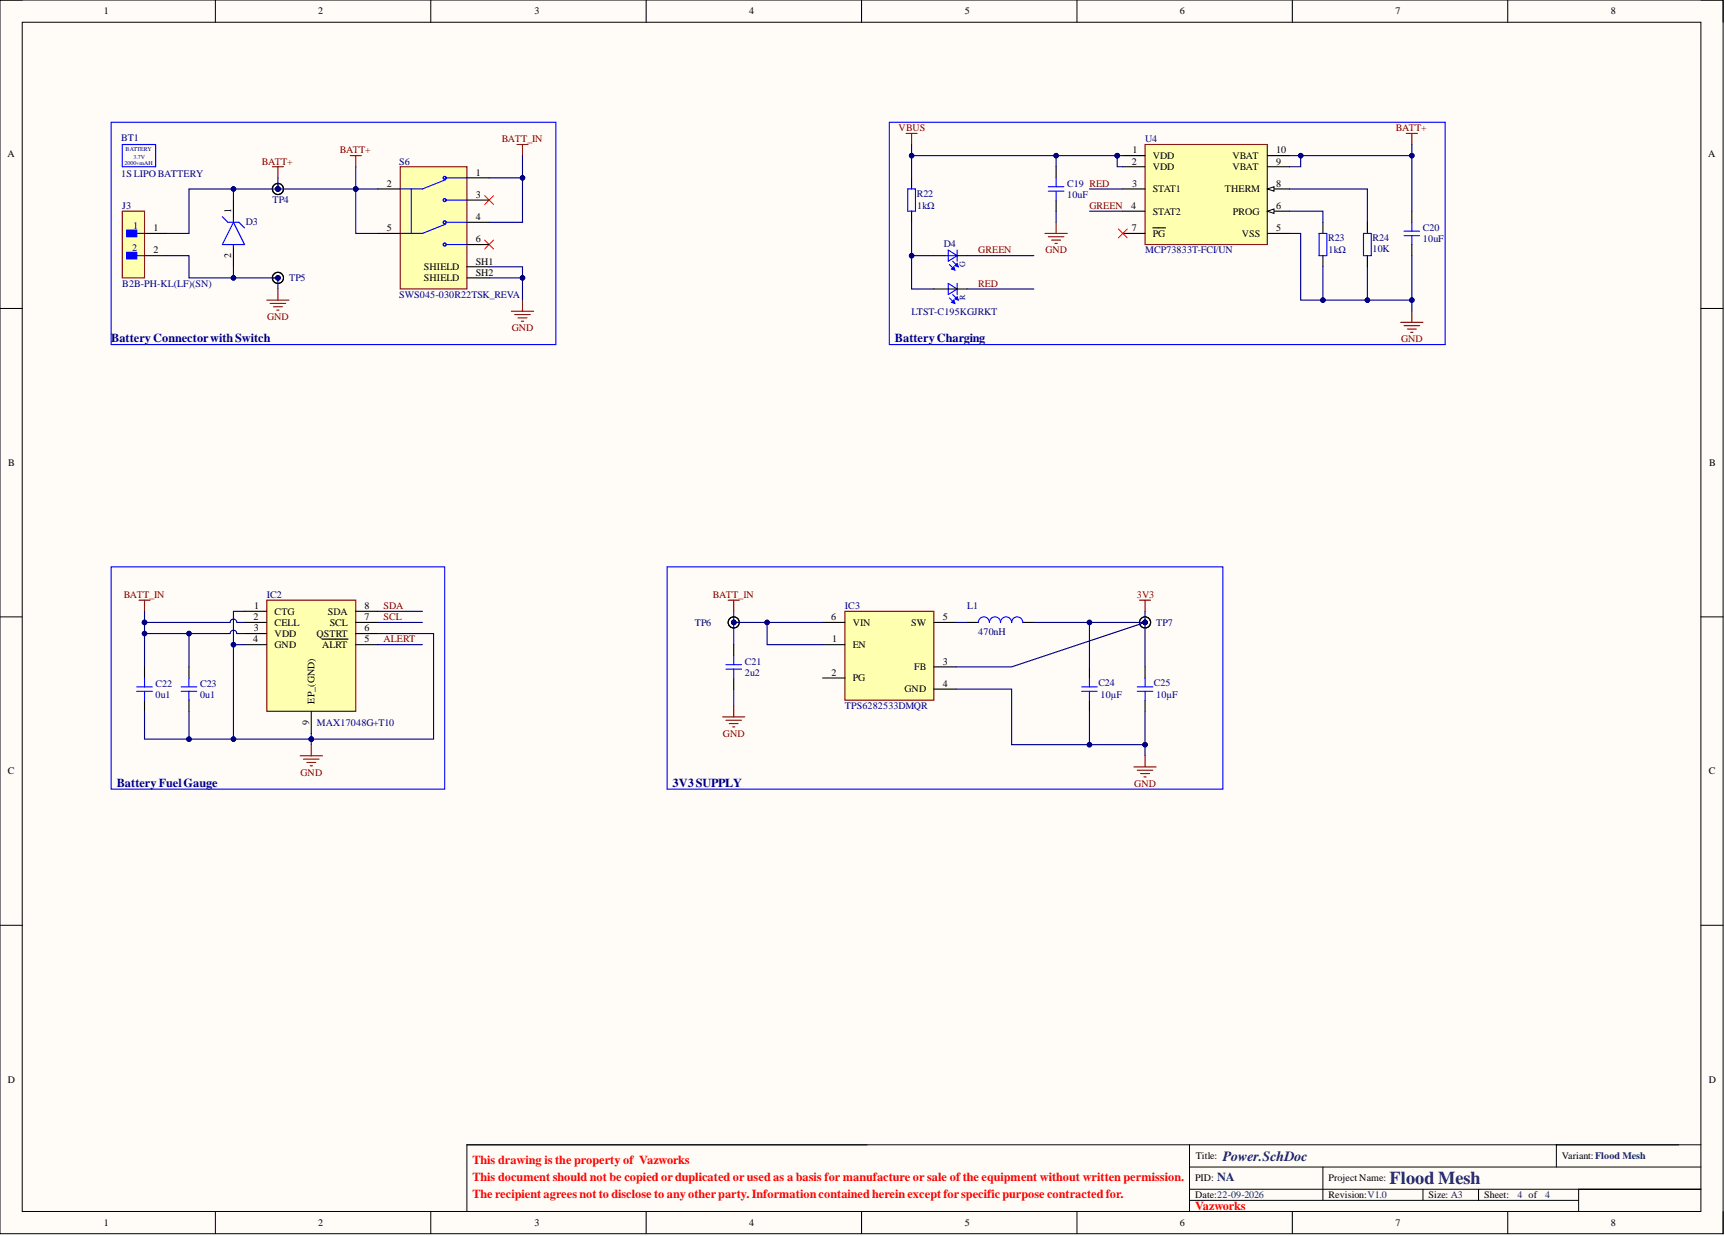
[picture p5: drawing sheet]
<svg xmlns="http://www.w3.org/2000/svg" width="393mm" height="282mm" viewBox="0 0 393 282" stroke-linecap="round" stroke-linejoin="round" font-family="sans-serif">
<defs><g id="words">
<text font-size="4.1" fill="#073763" x="316.9" y="270">Flood Mesh</text>
<text font-size="3.2" fill="#073763" x="278.8" y="264.7">Power.SchDoc</text>
<g font-size="2.8" fill="#000080">
<text x="25.3" y="78">BatteryConnectorwithSwitch</text>
<text x="204.1" y="78">BatteryCharging</text>
<text x="26.6" y="179.4">BatteryFuelGauge</text>
<text x="153.4" y="179.4">3V3SUPPLY</text>
</g>
<g font-size="2.8" fill="#f00">
<text x="107.7" y="265.5">This drawing is the property of Vazworks</text>
<text x="107.7" y="269.4">This document should not be copied or duplicated or used as a basis for manufacture or sale ofthe equipment without written permission.</text>
<text x="107.7" y="273.2">The recipient agrees not to disclose to any otherparty. Information contained herein except forspecific purpose contracted for.</text>
<text x="272.5" y="275.9">Vazworks</text>
</g>
<text font-size="2.8" fill="#073763" x="277.6" y="269.4">NA</text>
<g font-size="2.3">
<text x="23.7" y="3.3">1</text>
<text x="72.6" y="3.3">2</text>
<text x="121.8" y="3.3">3</text>
<text x="170.9" y="3.3">4</text>
<text x="220" y="3.3">5</text>
<text x="269" y="3.3">6</text>
<text x="318.2" y="3.3">7</text>
<text x="367.3" y="3.3">8</text>
<text x="1.7" y="35.9">A</text>
<text x="258.2" y="35">1</text>
<text x="291" y="35">10</text>
<text x="389.5" y="35.9">A</text>
<text x="108.5" y="40.1">1</text>
<text x="258.1" y="37.5">2</text>
<text x="262.9" y="36.3">VDD</text>
<text x="262.9" y="38.8">VDD</text>
<text x="281" y="38.8">VBAT</text>
<text x="281" y="36.3">VBAT</text>
<text x="291" y="37.5">9</text>
<text x="88.2" y="42.6">2</text>
<text x="108.5" y="45.1">3</text>
<text x="258" y="47.7">4</text>
<text x="258.1" y="42.6">3</text>
<text x="262.9" y="43.9">STAT1</text>
<text x="279.3" y="43.9">THERM</text>
<text x="291" y="47.7">6</text>
<text x="291" y="42.6">8</text>
<text x="35" y="52.7">1</text>
<text x="52.7" y="48.7" transform="rotate(-90 52.7 48.7)">1</text>
<text x="88.2" y="52.7">5</text>
<text x="108.5" y="50.2">4</text>
<text x="258.1" y="52.7">7</text>
<text x="262.9" y="48.9">STAT2</text>
<text x="262.9" y="54">PG</text>
<text x="281.1" y="48.9">PROG</text>
<text x="283.2" y="54">VSS</text>
<text x="291" y="52.7">5</text>
<text x="35" y="57.8">2</text>
<text x="52.7" y="58.8" transform="rotate(-90 52.7 58.8)">2</text>
<text x="108.5" y="55.3">6</text>
<text x="96.7" y="61.6">SHIELD</text>
<text x="96.7" y="64.1">SHIELD</text>
<text x="108.5" y="60.3">SH1</text>
<text x="108.5" y="62.9">SH2</text>
<text x="1.9" y="106.3">B</text>
<text x="389.7" y="106.3">B</text>
<text x="57.8" y="141.4">2</text>
<text x="57.9" y="144">3</text>
<text x="58" y="138.9">1</text>
<text x="62.6" y="140.2">CTG</text>
<text x="62.6" y="142.7">CELL</text>
<text x="74.8" y="140.2">SDA</text>
<text x="75.2" y="142.7">SCL</text>
<text x="83.1" y="138.9">8</text>
<text x="83.1" y="141.4">7</text>
<text x="83.1" y="144">6</text>
<text x="189.5" y="141.4">6</text>
<text x="194.4" y="142.7">VIN</text>
<text x="207.8" y="142.7">SW</text>
<text x="215" y="141.4">5</text>
<text x="57.7" y="146.5">4</text>
<text x="62.6" y="145.2">VDD</text>
<text x="62.6" y="147.8">GND</text>
<text x="72.2" y="145.2">QSTRT</text>
<text x="73.4" y="147.8">ALRT</text>
<text x="83.1" y="146.5">5</text>
<text x="189.8" y="146.5">1</text>
<text x="194.4" y="147.8">EN</text>
<text x="189.6" y="154.1">2</text>
<text x="194.4" y="155.4">PG</text>
<text x="208.5" y="152.8">FB</text>
<text x="215" y="151.6">3</text>
<text x="71.7" y="160.4" transform="rotate(-90 71.7 160.4)">EP_(GND)</text>
<text x="206.3" y="157.9">GND</text>
<text x="215" y="156.6">4</text>
<text x="70.5" y="165.3" transform="rotate(-90 70.5 165.3)">9</text>
<text x="1.8" y="176.6">C</text>
<text x="389.6" y="176.6">C</text>
<text x="1.8" y="247">D</text>
<text x="389.6" y="247">D</text>
<text x="272.5" y="269.4">PID:</text>
<text x="272.7" y="264.4">Title:</text>
<text x="302.9" y="269.4">Project Name:</text>
<text x="356.2" y="264.4">Variant:Flood Mesh</text>
<text x="272.5" y="273.2">Date:22-09-2026</text>
<text x="302.9" y="273.2">Revision:V1.0</text>
<text x="325.7" y="273.2">Size: A3</text>
<text x="338.4" y="273.2">Sheet:</text>
<text x="23.7" y="279.6">1</text>
<text x="72.6" y="279.6">2</text>
<text x="121.8" y="279.6">3</text>
<text x="170.9" y="279.6">4</text>
<text x="220" y="279.6">5</text>
<text x="269" y="279.6">6</text>
<text x="318.2" y="279.6">7</text>
<text x="367.3" y="279.6">8</text>
</g>
<g font-size="2.3" fill="#800000">
<text x="204.9" y="29.9">VBUS</text>
<text x="318.3" y="29.9">BATT+</text>
<text x="77.5" y="35">BATT+</text>
<text x="114.4" y="32.4">BATT_IN</text>
<text x="59.7" y="37.5">BATT+</text>
<text x="248.4" y="47.7">GREEN</text>
<text x="223.1" y="57.8">GREEN</text>
<text x="238.4" y="57.8">GND</text>
<text x="223.1" y="65.4">RED</text>
<text x="60.9" y="73">GND</text>
<text x="116.7" y="75.5">GND</text>
<text x="319.5" y="78.1">GND</text>
<text x="28.2" y="136.4">BATT_IN</text>
<text x="162.6" y="136.4">BATT_IN</text>
<text x="259.2" y="136.4">3V3</text>
<text x="87.5" y="138.9">SDA</text>
<text x="87.5" y="141.4">SCL</text>
<text x="87.5" y="146.5">ALERT</text>
<text x="164.9" y="168.1">GND</text>
<text x="68.5" y="176.9">GND</text>
<text x="258.7" y="179.5">GND</text>
</g>
<g font-size="2.3" fill="#000080">
<text x="27.6" y="32.2">BT1</text>
<text x="261.1" y="32.4">U4</text>
<text x="27.6" y="40.3">1S LIPO BATTERY</text>
<text x="91" y="37.5">S6</text>
<text x="27.9" y="47.7">J3</text>
<text x="62.1" y="46.4">TP4</text>
<text x="209" y="44.9">R22</text>
<text x="209.1" y="47.7">1kΩ</text>
<text x="243.4" y="45.1">10uF</text>
<text x="243.4" y="42.6">C19 RED</text>
<text x="30.3" y="52.2">1</text>
<text x="56" y="51.2">D3</text>
<text x="324.5" y="52.7">C20</text>
<text x="30.2" y="57.3">2</text>
<text x="215.2" y="56.3">D4</text>
<text x="261.1" y="57.8">MCP73833T-FCI/UN</text>
<text x="302.8" y="55">R23</text>
<text x="302.9" y="57.8">1kΩ</text>
<text x="313" y="57.5">10K</text>
<text x="313" y="55">R24</text>
<text x="324.5" y="55.3">10uF</text>
<text x="27.9" y="65.4">B2B-PH-KL(LF)(SN)</text>
<text x="65.9" y="64.1">TP5</text>
<text x="91" y="67.9">SWS045-030R22TSK_REVA</text>
<text x="207.9" y="71.7">LTST-C195KGJRKT</text>
<text x="60.8" y="136.4">IC2</text>
<text x="158.4" y="142.7">TP6</text>
<text x="192.7" y="138.9">IC3</text>
<text x="220.5" y="138.9">L1</text>
<text x="263.6" y="142.7">TP7</text>
<text x="223.1" y="144.7">470nH</text>
<text x="169.8" y="154.1">2u2</text>
<text x="169.8" y="151.6">C21</text>
<text x="35.5" y="159.2">0u1</text>
<text x="35.5" y="156.6">C22</text>
<text x="45.6" y="159.2">0u1</text>
<text x="45.6" y="156.6">C23</text>
<text x="192.7" y="161.7">TPS6282533DMQR</text>
<text x="250.5" y="156.4">C24</text>
<text x="251" y="159.2">10µF</text>
<text x="263.1" y="156.4">C25</text>
<text x="263.6" y="159.2">10µF</text>
<text x="72.2" y="165.5">MAX17048G+T10</text>
</g>
<g font-size="2.3" fill="#073763">
<text x="346" y="273.2">4 of</text>
<text x="352.4" y="273.2">4</text>
</g>
<g font-size="1.9" fill="#000080">
<text x="220.1" y="60.8" transform="rotate(-90 220.1 60.8)">G</text>
<text x="220.1" y="68.4" transform="rotate(-90 220.1 68.4)">R</text>
</g>
<g font-size="1.4" fill="#000080">
<text x="28.6" y="34.4">BATTERY</text>
<text x="28.4" y="37.7">2000+mAH</text>
<text x="30.4" y="36.2">3.7V</text>
</g>
</g></defs>
<path d="M0 0h392.9v281.3h-392.9z" fill-rule="evenodd" fill="#fffcf8"/>
<path d="M0 0h392.9v281.3h-392.9z" fill="none" stroke="#000" stroke-width=".23"/>
<path d="M5.1 5.1h382.7v271.2h-382.7z" fill-rule="evenodd" fill="#fffcf8"/>
<g fill="none" stroke="#000" stroke-width=".23">
<path d="M0 0h5.1M5.1 5.1h382.7v271.2h-382.7zM49.1 0v5.1M98.2 0v5.1M147.3 0v5.1M196.5 0v5.1M245.6 0v5.1M294.7 0v5.1M343.8 0v5.1M387.8 0h5.1v5.1M0 70.3h5.1M387.8 70.3h5.1"/>
<path d="M0 140.7h5.1M387.8 140.7h5.1M0 211h5.1M387.8 211h5.1M49.1 276.3v5M98.2 276.3v5M147.3 276.3v5M196.5 276.3v5M245.6 276.3v5M271.2 261.1v15.2M271.2 266.1h116.6M271.2 273.7h88.8"/>
<path d="M271.2 271.2h116.6M294.7 276.3v5M301.7 266.1v7.6M324.5 271.2v2.5M337.1 271.2v2.5M343.8 276.3v5M354.9 261.1v5M360 271.2v5.1M387.8 261.1h-281.3v15.2M392.9 276.3v5"/>
</g>
<circle cx="63.4" cy="43.1" r=".51" fill="#000080"/>
<circle cx="63.4" cy="43.1" r=".51" fill="none" stroke="#000080" stroke-width=".23"/>
<path d="M63.4 41.8v1.3" fill="none" stroke="#000" stroke-width=".25"/>
<circle cx="63.4" cy="43.1" r=".51" fill="#000080"/>
<circle cx="63.4" cy="43.1" r=".51" fill="none" stroke="#000080" stroke-width=".23"/>
<circle cx="63.4" cy="43.1" r="1.27" fill="none" stroke="#000" stroke-width=".25"/>
<circle cx="63.4" cy="63.4" r=".51" fill="#000080"/>
<circle cx="63.4" cy="63.4" r=".51" fill="none" stroke="#000080" stroke-width=".23"/>
<path d="M62.1 63.4h1.3" fill="none" stroke="#000" stroke-width=".25"/>
<circle cx="63.4" cy="63.4" r=".51" fill="#000080"/>
<circle cx="63.4" cy="63.4" r=".51" fill="none" stroke="#000080" stroke-width=".23"/>
<g fill="none" stroke="#000" stroke-width=".25">
<path d="M53.2 45.6v5.1M53.2 55.8v5"/>
<circle cx="63.4" cy="63.4" r="1.27"/>
</g>
<path d="M62.1 38h2.5M63.4 38v2.6" fill="none" stroke="#800000" stroke-width=".25"/>
<path d="M25.3 27.9h101.4v50.7h-101.4zM27.9 33h7.6v5h-7.6zM50.7 49.4l1.3 1.3h2.5l1.3 1.3M53.2 50.7l2.6 5.1h-5.1zM53.2 49.9v.8M53.2 55.8v.7" fill="none" stroke="#00f" stroke-width=".25"/>
<path d="M27.9 48.2h5.1v15.2h-5.1z" fill-rule="evenodd" fill="#ffffb0"/>
<path d="M27.9 48.2h5.1v15.2h-5.1z" fill="none" stroke="#800000" stroke-width=".25"/>
<path d="M28.9 52.5h2.3v1.5h-2.3z" fill-rule="evenodd" fill="#00f"/>
<path d="M28.9 52.5h2.3v1.5h-2.3zM31.2 53.2h1.8" fill="none" stroke="#00f" stroke-width=".25"/>
<path d="M28.9 57.5h2.3v1.6h-2.3z" fill-rule="evenodd" fill="#00f"/>
<path d="M28.9 57.5h2.3v1.6h-2.3zM31.2 58.3h1.8" fill="none" stroke="#00f" stroke-width=".25"/>
<path d="M33 53.2h5M33 58.3h5" fill="none" stroke="#000" stroke-width=".25"/>
<path d="M261.1 33h27.9v22.8h-27.9z" fill-rule="evenodd" fill="#ffffb0"/>
<path d="M261.1 33h27.9v22.8h-27.9z" fill="none" stroke="#800000" stroke-width=".25"/>
<path d="M256 35.5h5.1M256 38h5.1M289 35.5h5.1M289 38h5.1M256 43.1h5.1M256 48.2h5.1M256 53.2h5.1M262.9 52h2.9M289 48.2h5.1" fill="none" stroke="#000" stroke-width=".25"/>
<path d="M289 48.2l1.5-.5v1z" fill="#f8fcff"/>
<path d="M289 48.2l1.5-.5v1z" fill="none" stroke="#000" stroke-width=".23"/>
<path d="M289 43.1h5.1" fill="none" stroke="#000" stroke-width=".25"/>
<path d="M289 43.1l1.5-.5v1z" fill="#f8fcff"/>
<path d="M289 43.1l1.5-.5v1z" fill="none" stroke="#000" stroke-width=".23"/>
<path d="M289 53.2h5.1M301.7 50.7v2.5M301.7 58.3v2.5" fill="none" stroke="#000" stroke-width=".25"/>
<path d="M255 52.2l2 2M257 52.2l-2 2" fill="none" stroke="#f00" stroke-width=".23"/>
<path d="M202.8 27.9h126.7v50.7h-126.7zM215.5 58.3h2.5M216.2 57l2.1 1.3-2.1 1.3zM217.2 59.6l.9 .9M218.3 57v2.6M300.8 53.2h1.7v5.1h-1.7zM216.2 64.6l2.1 1.3-2.1 1.3zM216.5 60.3l.9 .9M216.5 67.9l.9 .9M217.2 67.2l.9 .9M218.3 64.6v2.6" fill="none" stroke="#00f" stroke-width=".25"/>
<path d="M206.6 30.4h2.5M207.9 30.4v2.6M320.7 30.4h2.5M321.9 30.4v2.6" fill="none" stroke="#800000" stroke-width=".25"/>
<path d="M217 61.3l.5-.5 .3 .8z" fill="#00f"/>
<path d="M217 61.3l.5-.5 .3 .8z" fill="none" stroke="#00f" stroke-width=".25"/>
<path d="M217.8 60.6l.5-.5 .2 .7z" fill="#00f"/>
<path d="M217.8 60.6l.5-.5 .2 .7z" fill="none" stroke="#00f" stroke-width=".25"/>
<path d="M217 68.9l.5-.5 .3 .8z" fill="#00f"/>
<path d="M217 68.9l.5-.5 .3 .8z" fill="none" stroke="#00f" stroke-width=".25"/>
<path d="M217.8 68.2l.5-.5 .2 .7z" fill="#00f"/>
<path d="M207 43.1h1.8v5.1h-1.8zM217.8 68.2l.5-.5 .2 .7z" fill="none" stroke="#00f" stroke-width=".25"/>
<path d="M207.9 40.6v2.5M207.9 48.2v2.5M212.9 58.3h2.6M218 58.3h2.5M212.9 65.9h7.6" fill="none" stroke="#000" stroke-width=".25"/>
<path d="M238.3 53.2h5.1M239 54h3.6M239.8 54.8h2M240.6 55.5h.5M240.8 50.7v2.5M319.4 73.5h5.1M320.2 74.3h3.5M320.9 75h2.1M321.7 75.8h.5M321.9 71v2.5" fill="none" stroke="#800000" stroke-width=".25"/>
<path d="M60.8 136.9h20.3v25.3h-20.3z" fill-rule="evenodd" fill="#ffffb0"/>
<g fill="none" stroke="#800000" stroke-width=".25">
<path d="M31.7 136.9h2.5M33 136.9v2.5M60.8 136.9h20.3v25.3h-20.3zM68.4 172.4h5.1M69.2 173.1h3.6M70 173.9h2M70.7 174.6h.5M71 169.8v2.6M164.8 163.5h5M165.5 164.2h3.6M166.3 165h2M167.1 165.8h.5"/>
<path d="M167.3 161v2.5"/>
</g>
<g fill="none" stroke="#000" stroke-width=".25">
<path d="M55.8 139.4h5M81.1 139.4h5.1M55.8 141.9h5M55.8 144.5h5M55.8 147h5M73.4 145.7h5.9M81.1 141.9h5.1M81.1 144.5h5.1M81.1 147h5.1M167.3 147v2.5M167.3 154.6v2.6M220.5 141.9h2.6"/>
<path d="M233.2 141.9h2.6M71 162.2v5.1"/>
</g>
<path d="M25.3 129.3h76.1v50.7h-76.1zM152.1 129.3h126.7v50.7h-126.7zM165.5 152.6h3.6M165.5 151.6h3.6M167.3 149.5v2.1M167.3 152.6v2M223.1 141.9a1.27 1.27 0 0 1 1.2-1.2 1.27 1.27 0 0 1 1.3 1.2 1.27 1.27 0 0 1 1.3-1.2 1.27 1.27 0 0 1 1.2 1.2 1.27 1.27 0 0 1 1.3-1.2 1.27 1.27 0 0 1 1.3 1.2 1.27 1.27 0 0 1 1.2-1.2 1.27 1.27 0 0 1 1.3 1.2" fill="none" stroke="#00f" stroke-width=".25"/>
<path d="M192.7 139.4h20.2v20.3h-20.2z" fill-rule="evenodd" fill="#ffffb0"/>
<path d="M192.7 139.4h20.2v20.3h-20.2zM258.6 174.9h5M259.3 175.7h3.6M260.1 176.4h2M260.8 177.2h.6M261.1 172.4v2.5" fill="none" stroke="#800000" stroke-width=".25"/>
<path d="M187.6 147h5.1M187.6 154.6h5.1M187.6 141.9h5.1M212.9 152.1h5.1M212.9 157.2h5.1M212.9 141.9h5.1M248.4 152.1v2.5M248.4 159.7v2.5M261.1 152.1v2.5M261.1 159.7v2.5" fill="none" stroke="#000" stroke-width=".25"/>
<path d="M246.7 157.7h3.5M246.7 156.6h3.5M248.4 154.6v2M248.4 157.7v2M259.3 157.7h3.6M259.3 156.6h3.6M261.1 154.6v2M261.1 157.7v2" fill="none" stroke="#00f" stroke-width=".25"/>
<circle cx="261.1" cy="141.9" r=".51" fill="#000080"/>
<circle cx="261.1" cy="141.9" r=".51" fill="none" stroke="#000080" stroke-width=".23"/>
<path d="M259.8 141.9h1.3" fill="none" stroke="#000" stroke-width=".25"/>
<circle cx="261.1" cy="141.9" r=".51" fill="#000080"/>
<circle cx="261.1" cy="141.9" r=".51" fill="none" stroke="#000080" stroke-width=".23"/>
<circle cx="261.1" cy="141.9" r="1.27" fill="none" stroke="#000" stroke-width=".25"/>
<path d="M79.9 35.5h2.5M81.1 35.5v2.5M117.9 33h2.5M119.1 33v2.5M166 136.9h2.6M167.3 136.9v2.5M259.8 136.9h2.6M261.1 136.9v2.5" fill="none" stroke="#800000" stroke-width=".25"/>
<path d="M110.5 44.6l2.1 2M110.5 54.8l2.1 2M112.6 44.6l-2.1 2M112.6 54.8l-2.1 2" fill="none" stroke="#f00" stroke-width=".23"/>
<circle cx="167.3" cy="141.9" r=".51" fill="#000080"/>
<circle cx="167.3" cy="141.9" r=".51" fill="none" stroke="#000080" stroke-width=".23"/>
<path d="M167.3 141.9h1.3" fill="none" stroke="#000" stroke-width=".25"/>
<circle cx="167.3" cy="141.9" r=".51" fill="#000080"/>
<circle cx="167.3" cy="141.9" r=".51" fill="none" stroke="#000080" stroke-width=".23"/>
<circle cx="167.3" cy="141.9" r="1.27" fill="none" stroke="#000" stroke-width=".25"/>
<path d="M63.4 40.6v2.5" fill="none" stroke="#000080" stroke-width=".25"/>
<circle cx="63.4" cy="43.1" r=".51" fill="#000080"/>
<circle cx="63.4" cy="43.1" r=".51" fill="none" stroke="#000080" stroke-width=".23"/>
<path d="M53.2 60.8v2.6h10.2v2.5" fill="none" stroke="#000080" stroke-width=".25"/>
<circle cx="53.2" cy="63.4" r=".51" fill="#000080"/>
<circle cx="53.2" cy="63.4" r=".51" fill="none" stroke="#000080" stroke-width=".23"/>
<circle cx="63.4" cy="63.4" r=".51" fill="#000080"/>
<circle cx="63.4" cy="63.4" r=".51" fill="none" stroke="#000080" stroke-width=".23"/>
<path d="M63.4 43.1h-10.2v2.5" fill="none" stroke="#000080" stroke-width=".25"/>
<circle cx="53.2" cy="43.1" r=".51" fill="#000080"/>
<circle cx="53.2" cy="43.1" r=".51" fill="none" stroke="#000080" stroke-width=".23"/>
<circle cx="63.4" cy="43.1" r=".51" fill="#000080"/>
<circle cx="63.4" cy="43.1" r=".51" fill="none" stroke="#000080" stroke-width=".23"/>
<path d="M53.2 43.1h-10.1v10.1h-5.1" fill="none" stroke="#000080" stroke-width=".25"/>
<circle cx="53.2" cy="43.1" r=".51" fill="#000080"/>
<circle cx="53.2" cy="43.1" r=".51" fill="none" stroke="#000080" stroke-width=".23"/>
<path d="M38 58.3h5.1v5.1h10.1" fill="none" stroke="#000080" stroke-width=".25"/>
<circle cx="53.2" cy="63.4" r=".51" fill="#000080"/>
<circle cx="53.2" cy="63.4" r=".51" fill="none" stroke="#000080" stroke-width=".23"/>
<path d="M254.8 35.5v2.5h1.2M248.4 43.1h7.6M248.4 48.2h7.6" fill="none" stroke="#000080" stroke-width=".25"/>
<circle cx="254.8" cy="35.5" r=".51" fill="#000080"/>
<circle cx="254.8" cy="35.5" r=".51" fill="none" stroke="#000080" stroke-width=".23"/>
<path d="M254.8 35.5h1.2" fill="none" stroke="#000080" stroke-width=".25"/>
<circle cx="254.8" cy="35.5" r=".51" fill="#000080"/>
<circle cx="254.8" cy="35.5" r=".51" fill="none" stroke="#000080" stroke-width=".23"/>
<path d="M207.9 35.5v5.1M240.8 48.2v2.5" fill="none" stroke="#000080" stroke-width=".25"/>
<circle cx="207.9" cy="35.5" r=".51" fill="#000080"/>
<circle cx="207.9" cy="35.5" r=".51" fill="none" stroke="#000080" stroke-width=".23"/>
<path d="M207.9 33v2.5h46.9" fill="none" stroke="#000080" stroke-width=".25"/>
<circle cx="207.9" cy="35.5" r=".51" fill="#000080"/>
<circle cx="207.9" cy="35.5" r=".51" fill="none" stroke="#000080" stroke-width=".23"/>
<circle cx="240.8" cy="35.5" r=".51" fill="#000080"/>
<circle cx="240.8" cy="35.5" r=".51" fill="none" stroke="#000080" stroke-width=".23"/>
<circle cx="254.8" cy="35.5" r=".51" fill="#000080"/>
<circle cx="254.8" cy="35.5" r=".51" fill="none" stroke="#000080" stroke-width=".23"/>
<path d="M294.1 35.5h2.5v2.5h-2.5" fill="none" stroke="#000080" stroke-width=".25"/>
<circle cx="296.6" cy="35.5" r=".51" fill="#000080"/>
<circle cx="296.6" cy="35.5" r=".51" fill="none" stroke="#000080" stroke-width=".23"/>
<path d="M321.9 33v2.5h-25.3" fill="none" stroke="#000080" stroke-width=".25"/>
<circle cx="321.9" cy="35.5" r=".51" fill="#000080"/>
<circle cx="321.9" cy="35.5" r=".51" fill="none" stroke="#000080" stroke-width=".23"/>
<circle cx="296.6" cy="35.5" r=".51" fill="#000080"/>
<circle cx="296.6" cy="35.5" r=".51" fill="none" stroke="#000080" stroke-width=".23"/>
<path d="M240.8 35.5v2.5" fill="none" stroke="#000080" stroke-width=".25"/>
<circle cx="240.8" cy="35.5" r=".51" fill="#000080"/>
<circle cx="240.8" cy="35.5" r=".51" fill="none" stroke="#000080" stroke-width=".23"/>
<path d="M294.1 53.2h2.5v15.2h5.1v-7.6" fill="none" stroke="#000080" stroke-width=".25"/>
<circle cx="301.7" cy="68.4" r=".51" fill="#000080"/>
<circle cx="301.7" cy="68.4" r=".51" fill="none" stroke="#000080" stroke-width=".23"/>
<path d="M294.1 48.2h7.6v2.5M294.1 43.1h17.7v7.6M311.8 60.8v7.6" fill="none" stroke="#000080" stroke-width=".25"/>
<circle cx="311.8" cy="68.4" r=".51" fill="#000080"/>
<circle cx="311.8" cy="68.4" r=".51" fill="none" stroke="#000080" stroke-width=".23"/>
<path d="M321.9 35.5v12.7" fill="none" stroke="#000080" stroke-width=".25"/>
<circle cx="321.9" cy="35.5" r=".51" fill="#000080"/>
<circle cx="321.9" cy="35.5" r=".51" fill="none" stroke="#000080" stroke-width=".23"/>
<path d="M321.9 58.3v10.1" fill="none" stroke="#000080" stroke-width=".25"/>
<circle cx="321.9" cy="68.4" r=".51" fill="#000080"/>
<circle cx="321.9" cy="68.4" r=".51" fill="none" stroke="#000080" stroke-width=".23"/>
<path d="M301.7 68.4h20.2v2.6" fill="none" stroke="#000080" stroke-width=".25"/>
<circle cx="301.7" cy="68.4" r=".51" fill="#000080"/>
<circle cx="301.7" cy="68.4" r=".51" fill="none" stroke="#000080" stroke-width=".23"/>
<circle cx="311.8" cy="68.4" r=".51" fill="#000080"/>
<circle cx="311.8" cy="68.4" r=".51" fill="none" stroke="#000080" stroke-width=".23"/>
<circle cx="321.9" cy="68.4" r=".51" fill="#000080"/>
<circle cx="321.9" cy="68.4" r=".51" fill="none" stroke="#000080" stroke-width=".23"/>
<path d="M207.9 58.3h5M220.5 58.3h15.3M220.5 65.9h15.3" fill="none" stroke="#000080" stroke-width=".25"/>
<circle cx="207.9" cy="58.3" r=".51" fill="#000080"/>
<circle cx="207.9" cy="58.3" r=".51" fill="none" stroke="#000080" stroke-width=".23"/>
<path d="M207.9 50.7v15.2h5" fill="none" stroke="#000080" stroke-width=".25"/>
<circle cx="207.9" cy="58.3" r=".51" fill="#000080"/>
<circle cx="207.9" cy="58.3" r=".51" fill="none" stroke="#000080" stroke-width=".23"/>
<path d="M55.8 139.4h-2.6v7.6h2.6" fill="none" stroke="#000080" stroke-width=".25"/>
<circle cx="53.2" cy="147" r=".51" fill="#000080"/>
<circle cx="53.2" cy="147" r=".51" fill="none" stroke="#000080" stroke-width=".23"/>
<path d="M86.2 139.4h10.1M53.2 147v21.6h17.8M86.2 147h10.1M86.2 141.9h10.1" fill="none" stroke="#000080" stroke-width=".25"/>
<circle cx="53.2" cy="147" r=".51" fill="#000080"/>
<circle cx="53.2" cy="147" r=".51" fill="none" stroke="#000080" stroke-width=".23"/>
<circle cx="53.2" cy="168.6" r=".51" fill="#000080"/>
<circle cx="53.2" cy="168.6" r=".51" fill="none" stroke="#000080" stroke-width=".23"/>
<circle cx="71" cy="168.6" r=".51" fill="#000080"/>
<circle cx="71" cy="168.6" r=".51" fill="none" stroke="#000080" stroke-width=".23"/>
<path d="M86.2 144.5h12.7v24.1h-27.9" fill="none" stroke="#000080" stroke-width=".25"/>
<circle cx="71" cy="168.6" r=".51" fill="#000080"/>
<circle cx="71" cy="168.6" r=".51" fill="none" stroke="#000080" stroke-width=".23"/>
<path d="M33 141.9h19.5a.76 .76 0 0 1 .7-.7 .76 .76 0 0 1 .8 .7h1.8" fill="none" stroke="#000080" stroke-width=".25"/>
<circle cx="33" cy="141.9" r=".51" fill="#000080"/>
<circle cx="33" cy="141.9" r=".51" fill="none" stroke="#000080" stroke-width=".23"/>
<path d="M33 139.4v2.5" fill="none" stroke="#000080" stroke-width=".25"/>
<circle cx="33" cy="141.9" r=".51" fill="#000080"/>
<circle cx="33" cy="141.9" r=".51" fill="none" stroke="#000080" stroke-width=".23"/>
<path d="M43.1 162.2v6.4" fill="none" stroke="#000080" stroke-width=".25"/>
<circle cx="43.1" cy="168.6" r=".51" fill="#000080"/>
<circle cx="43.1" cy="168.6" r=".51" fill="none" stroke="#000080" stroke-width=".23"/>
<path d="M43.1 144.5v7.6" fill="none" stroke="#000080" stroke-width=".25"/>
<circle cx="43.1" cy="144.5" r=".51" fill="#000080"/>
<circle cx="43.1" cy="144.5" r=".51" fill="none" stroke="#000080" stroke-width=".23"/>
<path d="M33 144.5v7.6" fill="none" stroke="#000080" stroke-width=".25"/>
<circle cx="33" cy="144.5" r=".51" fill="#000080"/>
<circle cx="33" cy="144.5" r=".51" fill="none" stroke="#000080" stroke-width=".23"/>
<path d="M33 162.2v6.4h20.2" fill="none" stroke="#000080" stroke-width=".25"/>
<circle cx="43.1" cy="168.6" r=".51" fill="#000080"/>
<circle cx="43.1" cy="168.6" r=".51" fill="none" stroke="#000080" stroke-width=".23"/>
<circle cx="53.2" cy="168.6" r=".51" fill="#000080"/>
<circle cx="53.2" cy="168.6" r=".51" fill="none" stroke="#000080" stroke-width=".23"/>
<path d="M33 141.9v2.6h19.5a.76 .76 0 0 1 .7-.8 .76 .76 0 0 1 .8 .8h1.8" fill="none" stroke="#000080" stroke-width=".25"/>
<circle cx="33" cy="141.9" r=".51" fill="#000080"/>
<circle cx="33" cy="141.9" r=".51" fill="none" stroke="#000080" stroke-width=".23"/>
<circle cx="33" cy="144.5" r=".51" fill="#000080"/>
<circle cx="33" cy="144.5" r=".51" fill="none" stroke="#000080" stroke-width=".23"/>
<circle cx="43.1" cy="144.5" r=".51" fill="#000080"/>
<circle cx="43.1" cy="144.5" r=".51" fill="none" stroke="#000080" stroke-width=".23"/>
<path d="M71 167.3v2.5" fill="none" stroke="#000080" stroke-width=".25"/>
<circle cx="71" cy="168.6" r=".51" fill="#000080"/>
<circle cx="71" cy="168.6" r=".51" fill="none" stroke="#000080" stroke-width=".23"/>
<path d="M167.3 139.4v7.6" fill="none" stroke="#000080" stroke-width=".25"/>
<circle cx="167.3" cy="141.9" r=".51" fill="#000080"/>
<circle cx="167.3" cy="141.9" r=".51" fill="none" stroke="#000080" stroke-width=".23"/>
<path d="M167.3 141.9h20.3M167.3 157.2v3.8" fill="none" stroke="#000080" stroke-width=".25"/>
<circle cx="167.3" cy="141.9" r=".51" fill="#000080"/>
<circle cx="167.3" cy="141.9" r=".51" fill="none" stroke="#000080" stroke-width=".23"/>
<circle cx="174.9" cy="141.9" r=".51" fill="#000080"/>
<circle cx="174.9" cy="141.9" r=".51" fill="none" stroke="#000080" stroke-width=".23"/>
<path d="M261.1 139.4v2.5M218 141.9h2.5" fill="none" stroke="#000080" stroke-width=".25"/>
<circle cx="261.1" cy="141.9" r=".51" fill="#000080"/>
<circle cx="261.1" cy="141.9" r=".51" fill="none" stroke="#000080" stroke-width=".23"/>
<path d="M261.1 141.9l-30.4 10.2h-12.7" fill="none" stroke="#000080" stroke-width=".25"/>
<circle cx="261.1" cy="141.9" r=".51" fill="#000080"/>
<circle cx="261.1" cy="141.9" r=".51" fill="none" stroke="#000080" stroke-width=".23"/>
<path d="M248.4 162.2v7.6" fill="none" stroke="#000080" stroke-width=".25"/>
<circle cx="248.4" cy="169.8" r=".51" fill="#000080"/>
<circle cx="248.4" cy="169.8" r=".51" fill="none" stroke="#000080" stroke-width=".23"/>
<path d="M248.4 141.9v10.2" fill="none" stroke="#000080" stroke-width=".25"/>
<circle cx="248.4" cy="141.9" r=".51" fill="#000080"/>
<circle cx="248.4" cy="141.9" r=".51" fill="none" stroke="#000080" stroke-width=".23"/>
<path d="M235.8 141.9h25.3v10.2" fill="none" stroke="#000080" stroke-width=".25"/>
<circle cx="248.4" cy="141.9" r=".51" fill="#000080"/>
<circle cx="248.4" cy="141.9" r=".51" fill="none" stroke="#000080" stroke-width=".23"/>
<circle cx="261.1" cy="141.9" r=".51" fill="#000080"/>
<circle cx="261.1" cy="141.9" r=".51" fill="none" stroke="#000080" stroke-width=".23"/>
<path d="M261.1 169.8v2.6" fill="none" stroke="#000080" stroke-width=".25"/>
<circle cx="261.1" cy="169.8" r=".51" fill="#000080"/>
<circle cx="261.1" cy="169.8" r=".51" fill="none" stroke="#000080" stroke-width=".23"/>
<path d="M218 157.2h12.7v12.6h30.4v-7.6" fill="none" stroke="#000080" stroke-width=".25"/>
<circle cx="248.4" cy="169.8" r=".51" fill="#000080"/>
<circle cx="248.4" cy="169.8" r=".51" fill="none" stroke="#000080" stroke-width=".23"/>
<circle cx="261.1" cy="169.8" r=".51" fill="#000080"/>
<circle cx="261.1" cy="169.8" r=".51" fill="none" stroke="#000080" stroke-width=".23"/>
<path d="M174.9 141.9v5.1h12.7" fill="none" stroke="#000080" stroke-width=".25"/>
<circle cx="174.9" cy="141.9" r=".51" fill="#000080"/>
<circle cx="174.9" cy="141.9" r=".51" fill="none" stroke="#000080" stroke-width=".23"/>
<path d="M81.1 38v15.2h5.1" fill="none" stroke="#000080" stroke-width=".25"/>
<circle cx="81.1" cy="43.1" r=".51" fill="#000080"/>
<circle cx="81.1" cy="43.1" r=".51" fill="none" stroke="#000080" stroke-width=".23"/>
<path d="M81.1 43.1h5.1" fill="none" stroke="#000080" stroke-width=".25"/>
<circle cx="81.1" cy="43.1" r=".51" fill="#000080"/>
<circle cx="81.1" cy="43.1" r=".51" fill="none" stroke="#000080" stroke-width=".23"/>
<path d="M119.1 35.5v5.1" fill="none" stroke="#000080" stroke-width=".25"/>
<circle cx="119.1" cy="40.6" r=".51" fill="#000080"/>
<circle cx="119.1" cy="40.6" r=".51" fill="none" stroke="#000080" stroke-width=".23"/>
<path d="M111.5 40.6h7.6v10.1h-7.6" fill="none" stroke="#000080" stroke-width=".25"/>
<circle cx="119.1" cy="40.6" r=".51" fill="#000080"/>
<circle cx="119.1" cy="40.6" r=".51" fill="none" stroke="#000080" stroke-width=".23"/>
<path d="M63.4 43.1h17.7" fill="none" stroke="#000080" stroke-width=".25"/>
<circle cx="63.4" cy="43.1" r=".51" fill="#000080"/>
<circle cx="63.4" cy="43.1" r=".51" fill="none" stroke="#000080" stroke-width=".23"/>
<circle cx="81.1" cy="43.1" r=".51" fill="#000080"/>
<circle cx="81.1" cy="43.1" r=".51" fill="none" stroke="#000080" stroke-width=".23"/>
<path d="M60.8 68.4h5.1M61.6 69.2h3.5M62.4 70h2M63.1 70.7h.5M63.4 65.9v2.5" fill="none" stroke="#800000" stroke-width=".25"/>
<path d="M91.3 38h15.2v27.9h-15.2z" fill-rule="evenodd" fill="#ffffb0"/>
<path d="M91.3 38h15.2v27.9h-15.2zM116.6 71h5.1M117.4 71.7h3.5M118.1 72.5h2.1M118.9 73.3h.5M119.1 68.4v2.6" fill="none" stroke="#800000" stroke-width=".25"/>
<g fill="none" stroke="#00f" stroke-width=".25">
<path d="M93.8 43.1v10.1M101.7 41l-5.4 2.1h-5M101.7 51.1l-5.4 2.1h-5M101.8 45.6h4.7M101.8 40.6h4.7M101.8 55.8h4.7M101.8 50.7h4.7"/>
<circle cx="101.4" cy="55.8" r=".33"/>
<circle cx="101.4" cy="40.6" r=".33"/>
<circle cx="101.4" cy="50.7" r=".33"/>
<circle cx="101.4" cy="45.6" r=".33"/>
</g>
<path d="M86.2 43.1h5.1M86.2 53.2h5.1M106.5 40.6h5M106.5 45.6h5M106.5 50.7h5M106.5 55.8h5M106.5 60.8h5M106.5 63.4h5" fill="none" stroke="#000" stroke-width=".25"/>
<path d="M119.1 63.4v5" fill="none" stroke="#000080" stroke-width=".25"/>
<circle cx="119.1" cy="63.4" r=".51" fill="#000080"/>
<circle cx="119.1" cy="63.4" r=".51" fill="none" stroke="#000080" stroke-width=".23"/>
<path d="M111.5 60.8h7.6v2.6h-7.6" fill="none" stroke="#000080" stroke-width=".25"/>
<circle cx="119.1" cy="63.4" r=".51" fill="#000080"/>
<circle cx="119.1" cy="63.4" r=".51" fill="none" stroke="#000080" stroke-width=".23"/>
<path d="M240.8 38v2.6M240.8 45.6v2.6M311.8 50.7v2.5M311.8 58.3v2.5M321.9 48.2v2.5M321.9 55.8v2.5M33 152.1v2.5M33 159.7v2.5M43.1 152.1v2.5M43.1 159.7v2.5" fill="none" stroke="#000" stroke-width=".25"/>
<g fill="none" stroke="#00f" stroke-width=".25">
<path d="M239 43.6h3.6M239 42.6h3.6M240.8 40.6v2M240.8 43.6v2M310.9 53.2h1.8v5.1h-1.8zM320.2 53.7h3.5M320.2 52.7h3.5M321.9 50.7v2M321.9 53.7v2.1M31.2 157.7h3.5M31.2 156.6h3.5M33 154.6v2"/>
<path d="M33 157.7v2M41.3 157.7h3.6M41.3 156.6h3.6M43.1 154.6v2M43.1 157.7v2"/>
</g>
<use href="#words"/>
</svg>
